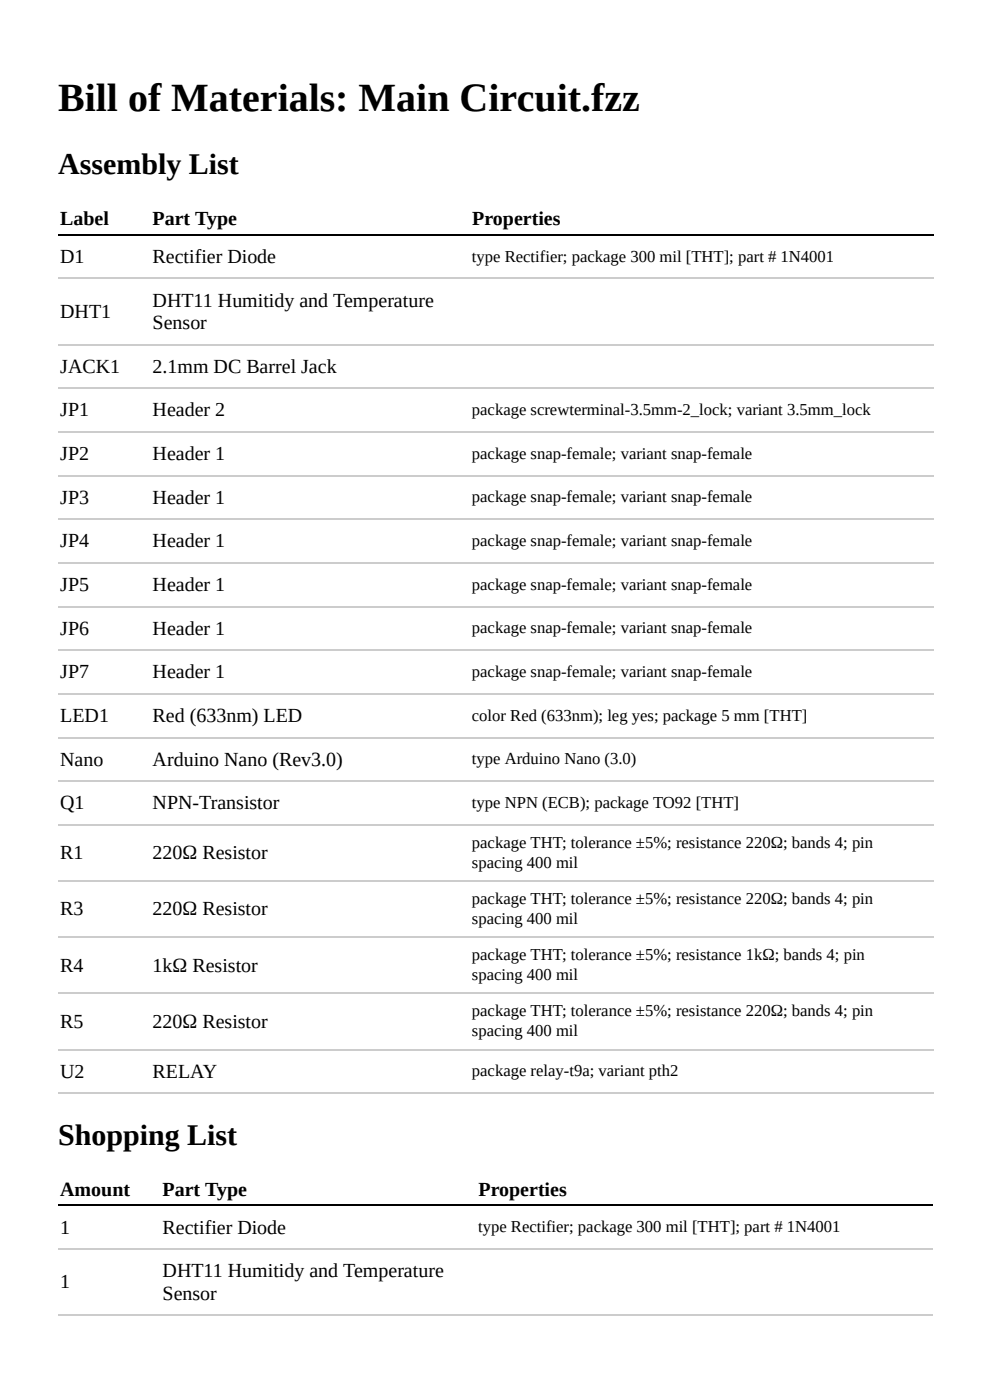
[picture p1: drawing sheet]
<svg xmlns="http://www.w3.org/2000/svg" width="210mm" height="297mm" viewBox="0 0 210 297" stroke-linecap="round" stroke-linejoin="round" font-family="sans-serif">
<defs><g id="words">
<text font-size="8.5" x="12.3" y="23.5">Bill of Materials: Main Circuit.fzz</text>
<g font-size="6.4">
<text x="12.3" y="37">Assembly List</text>
<text x="12.3" y="242.9">Shopping List</text>
</g>
<g font-size="4.2">
<text x="12.8" y="47.8">Label</text>
<text x="32.4" y="47.8">Part Type</text>
<text x="100.1" y="47.8">Properties</text>
<text x="12.8" y="55.8">D1</text>
<text x="32.4" y="55.8">Rectifier Diode</text>
<text x="32.4" y="65">DHT11 Humitidy and Temperature</text>
<text x="12.8" y="67.4">DHT1</text>
<text x="32.4" y="69.8">Sensor</text>
<text x="12.8" y="79.1">JACK1</text>
<text x="32.4" y="79.1">2.1mm DC Barrel Jack</text>
<text x="12.8" y="88.3">JP1</text>
<text x="32.4" y="88.3">Header 2</text>
<text x="12.8" y="97.6">JP2</text>
<text x="32.4" y="97.6">Header 1</text>
<text x="12.8" y="106.8">JP3</text>
<text x="32.4" y="106.8">Header 1</text>
<text x="12.8" y="116.1">JP4</text>
<text x="32.4" y="116.1">Header 1</text>
<text x="12.8" y="125.4">JP5</text>
<text x="32.4" y="125.4">Header 1</text>
<text x="12.8" y="134.6">JP6</text>
<text x="32.4" y="134.6">Header 1</text>
<text x="12.8" y="143.9">JP7</text>
<text x="32.4" y="143.9">Header 1</text>
<text x="12.8" y="153.2">LED1</text>
<text x="32.4" y="153.2">Red (633nm) LED</text>
<text x="12.8" y="162.4">Nano</text>
<text x="32.4" y="162.4">Arduino Nano (Rev3.0)</text>
<text x="12.8" y="171.7">Q1</text>
<text x="32.4" y="171.7">NPN-Transistor</text>
<text x="12.8" y="182.3">R1</text>
<text x="32.4" y="182.3">220Ω Resistor</text>
<text x="12.8" y="194.2">R3</text>
<text x="32.4" y="194.2">220Ω Resistor</text>
<text x="12.8" y="206.1">R4</text>
<text x="32.4" y="206.1">1kΩ Resistor</text>
<text x="12.8" y="218">R5</text>
<text x="32.4" y="218">220Ω Resistor</text>
<text x="12.8" y="228.6">U2</text>
<text x="32.4" y="228.6">RELAY</text>
<text x="12.8" y="253.8">Amount</text>
<text x="34.5" y="253.8">Part Type</text>
<text x="101.4" y="253.8">Properties</text>
<text x="12.8" y="261.7">1</text>
<text x="34.5" y="261.7">Rectifier Diode</text>
<text x="12.8" y="273.3">1</text>
<text x="34.5" y="271">DHT11 Humitidy and Temperature</text>
<text x="34.5" y="275.7">Sensor</text>
</g>
<g font-size="3.5">
<text x="100.1" y="55.5">type Rectifier; package 300 mil [THT]; part # 1N4001</text>
<text x="100.1" y="88.1">package screwterminal-3.5mm-2_lock; variant 3.5mm_lock</text>
<text x="100.1" y="97.3">package snap-female; variant snap-female</text>
<text x="100.1" y="106.6">package snap-female; variant snap-female</text>
<text x="100.1" y="115.8">package snap-female; variant snap-female</text>
<text x="100.1" y="125.1">package snap-female; variant snap-female</text>
<text x="100.1" y="134.4">package snap-female; variant snap-female</text>
<text x="100.1" y="143.6">package snap-female; variant snap-female</text>
<text x="100.1" y="152.9">color Red (633nm); leg yes; package 5 mm [THT]</text>
<text x="100.1" y="162.2">type Arduino Nano (3.0)</text>
<text x="100.1" y="171.4">type NPN (ECB); package TO92 [THT]</text>
<text x="100.1" y="179.9">package THT; tolerance ±5%; resistance 220Ω; bands 4; pin</text>
<text x="100.1" y="184.1">spacing 400 mil</text>
<text x="100.1" y="191.8">package THT; tolerance ±5%; resistance 220Ω; bands 4; pin</text>
<text x="100.1" y="196.1">spacing 400 mil</text>
<text x="100.1" y="203.7">package THT; tolerance ±5%; resistance 1kΩ; bands 4; pin</text>
<text x="100.1" y="208">spacing 400 mil</text>
<text x="100.1" y="215.6">package THT; tolerance ±5%; resistance 220Ω; bands 4; pin</text>
<text x="100.1" y="219.9">spacing 400 mil</text>
<text x="100.1" y="228.3">package relay-t9a; variant pth2</text>
<text x="101.4" y="261.4">type Rectifier; package 300 mil [THT]; part # 1N4001</text>
</g>
</g></defs>
<g fill="none" stroke="#ccc" stroke-width=".26">
<path d="M12.3 59.1h185.6M12.3 73.1h185.6M12.3 91.6h185.6M12.3 82.4h185.6M12.3 119.4h185.6M12.3 110.2h185.6M12.3 100.9h185.6M12.3 138h185.6M12.3 128.7h185.6M12.3 156.5h185.6M12.3 147.2h185.6M12.3 175h185.6"/>
<path d="M12.3 165.7h185.6M12.3 198.8h185.6M12.3 186.9h185.6M12.3 210.7h185.6M12.3 231.9h185.6M12.3 222.7h185.6M12.3 279h185.6M12.3 265h185.6"/>
</g>
<path d="M12.3 49.8h185.6M12.3 255.7h185.6" fill="none" stroke="#000" stroke-width=".26"/>
<use href="#words"/>
</svg>
